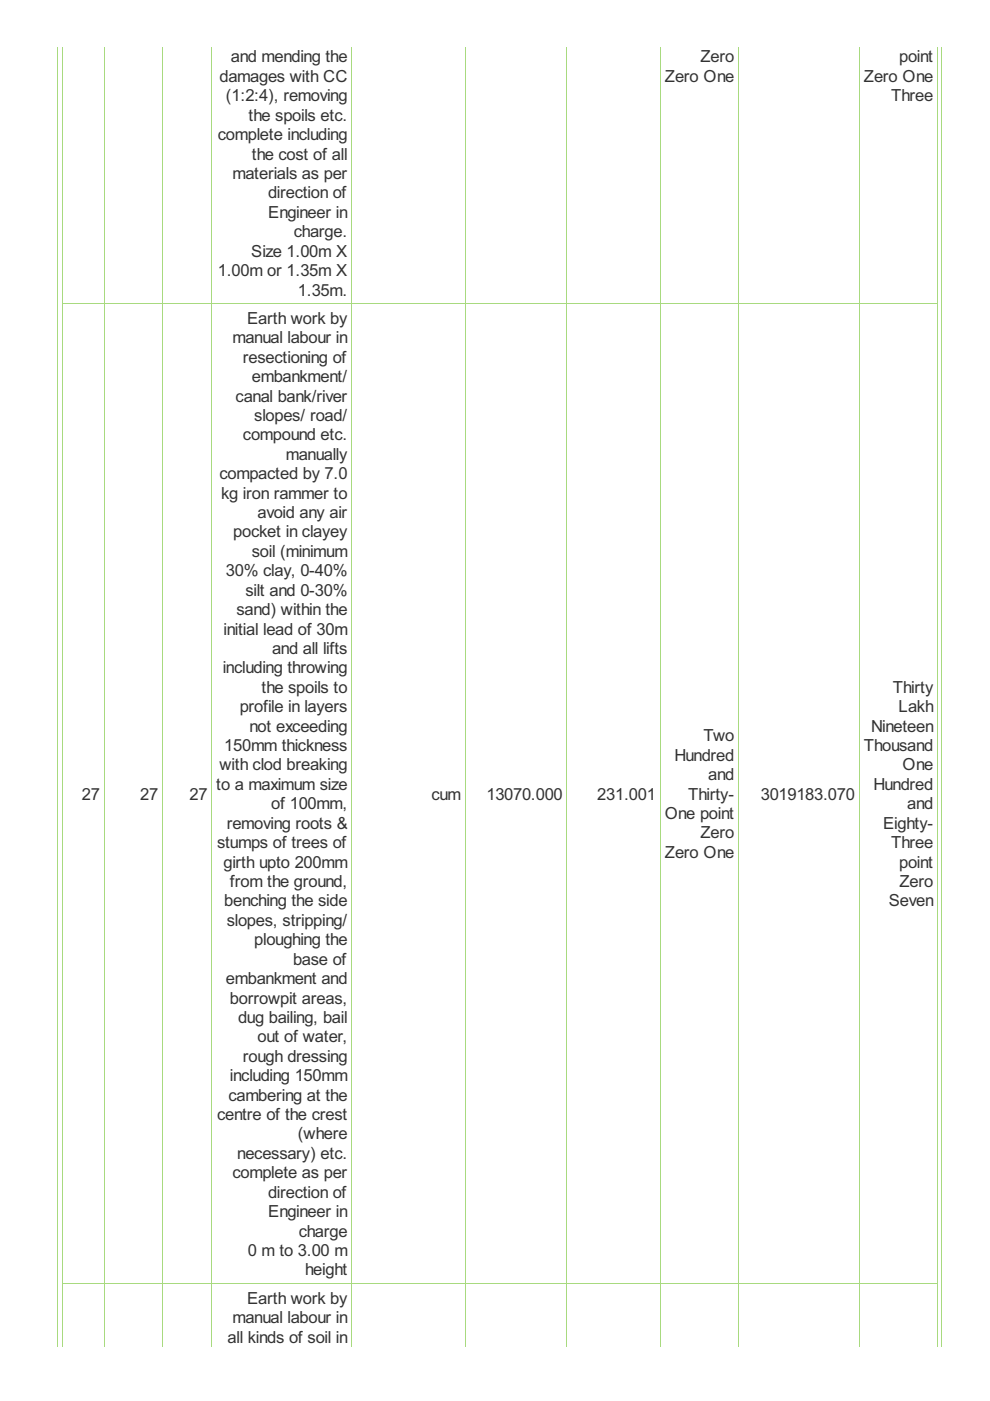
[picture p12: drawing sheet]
<svg xmlns="http://www.w3.org/2000/svg" width="210mm" height="297mm" viewBox="0 0 210 297" stroke-linecap="round" stroke-linejoin="round" font-family="sans-serif">
<defs><g id="words">
<g font-size="3.9" fill="#333">
<text x="46.5" y="17.4">damages with CC</text>
<text x="48.9" y="13.3">and mending the</text>
<text x="140.9" y="17.4">Zero One</text>
<text x="148.5" y="13.3">Zero</text>
<text x="183.1" y="17.4">Zero One</text>
<text x="190.6" y="13.3">point</text>
<text x="47.9" y="21.5">(1:2:4), removing</text>
<text x="189" y="21.5">Three</text>
<text x="46.2" y="29.7">complete including</text>
<text x="52.7" y="25.6">the spoils etc.</text>
<text x="53.4" y="33.8">the cost of all</text>
<text x="49.3" y="38">materials as per</text>
<text x="56.8" y="42.1">direction of</text>
<text x="56.9" y="46.2">Engineer in</text>
<text x="62.3" y="50.3">charge.</text>
<text x="46.2" y="58.5">1.00m or 1.35m X</text>
<text x="53.3" y="54.4">Size 1.00m X</text>
<text x="63.2" y="62.7">1.35m.</text>
<text x="52.4" y="68.7">Earth work by</text>
<text x="49.3" y="72.8">manual labour in</text>
<text x="51.5" y="76.9">resectioning of</text>
<text x="53.4" y="81">embankment/</text>
<text x="50" y="85.1">canal bank/river</text>
<text x="53.9" y="89.2">slopes/ road/</text>
<text x="51.5" y="93.4">compound etc.</text>
<text x="46.5" y="101.6">compacted by 7.0</text>
<text x="60.6" y="97.5">manually</text>
<text x="46.9" y="105.7">kg iron rammer to</text>
<text x="49.4" y="114">pocket in clayey</text>
<text x="54.6" y="109.8">avoid any air</text>
<text x="53.4" y="118.1">soil (minimum</text>
<text x="47.9" y="122.2">30% clay, 0-40%</text>
<text x="50.1" y="130.4">sand) within the</text>
<text x="52" y="126.3">silt and 0-30%</text>
<text x="47.4" y="134.5">initial lead of 30m</text>
<text x="47.2" y="142.8">including throwing</text>
<text x="57.7" y="138.7">and all lifts</text>
<text x="55.5" y="146.9">the spoils to</text>
<text x="189.3" y="146.9">Thirty</text>
<text x="50.8" y="151">profile in layers</text>
<text x="52.9" y="155.1">not exceeding</text>
<text x="184.7" y="155.1">Nineteen</text>
<text x="190.5" y="151">Lakh</text>
<text x="47.6" y="159.2">150mm thickness</text>
<text x="143" y="161.3">Hundred</text>
<text x="149.2" y="157.2">Two</text>
<text x="183.1" y="159.2">Thousand</text>
<text x="45.8" y="167.5">to a maximum size</text>
<text x="46.5" y="163.4">with clod breaking</text>
<text x="150.1" y="165.4">and</text>
<text x="185.2" y="167.5">Hundred</text>
<text x="191.4" y="163.4">One</text>
<text x="17.4" y="169.5">27</text>
<text x="29.7" y="169.5">27</text>
<text x="40.2" y="169.5">27</text>
<text x="57.5" y="171.6">of 100mm,</text>
<text x="91.5" y="169.5">cum</text>
<text x="103.1" y="169.5">13070.000</text>
<text x="126.6" y="169.5">231.001</text>
<text x="140.9" y="173.7">One point</text>
<text x="145.9" y="169.5">Thirty-</text>
<text x="161.3" y="169.5">3019183.070</text>
<text x="192.4" y="171.6">and</text>
<text x="46" y="179.8">stumps of trees of</text>
<text x="48.1" y="175.7">removing roots &amp;</text>
<text x="148.5" y="177.8">Zero</text>
<text x="187.3" y="175.7">Eighty-</text>
<text x="189" y="179.8">Three</text>
<text x="47.4" y="183.9">girth upto 200mm</text>
<text x="140.9" y="181.9">Zero One</text>
<text x="190.6" y="183.9">point</text>
<text x="48.8" y="188.1">from the ground,</text>
<text x="190.7" y="188.1">Zero</text>
<text x="47.6" y="192.2">benching the side</text>
<text x="48.1" y="196.3">slopes, stripping/</text>
<text x="188.5" y="192.2">Seven</text>
<text x="53.9" y="200.4">ploughing the</text>
<text x="47.9" y="208.6">embankment and</text>
<text x="62.1" y="204.5">base of</text>
<text x="48.8" y="212.8">borrowpit areas,</text>
<text x="50.5" y="216.9">dug bailing, bail</text>
<text x="54.6" y="221">out of water,</text>
<text x="51.5" y="225.1">rough dressing</text>
<text x="48.4" y="233.4">cambering at the</text>
<text x="48.8" y="229.2">including 150mm</text>
<text x="46" y="237.5">centre of the crest</text>
<text x="50.3" y="245.7">necessary) etc.</text>
<text x="63.2" y="241.6">(where</text>
<text x="49.3" y="249.8">complete as per</text>
<text x="56.8" y="253.9">direction of</text>
<text x="56.9" y="258.1">Engineer in</text>
<text x="63.3" y="262.2">charge</text>
<text x="52.5" y="266.3">0 m to 3.00 m</text>
<text x="64.7" y="270.4">height</text>
<text x="49.3" y="280.5">manual labour in</text>
<text x="52.4" y="276.4">Earth work by</text>
<text x="48.2" y="284.6">all kinds of soil in</text>
</g>
</g></defs>
<g fill="none" stroke="#a8da7f" stroke-width=".21">
<path d="M12.1 9.9v275.7M13.2 9.9v275.7M22.1 9.9v275.7M34.4 9.9v275.7M44.9 9.9v275.7M74.6 9.9v275.7M98.6 9.9v275.7M120.2 9.9v275.7M139.9 9.9v275.7M156.6 9.9v275.7M182.1 9.9v275.7M198.8 9.9v275.7"/>
<path d="M199.6 9.9v275.7M13.1 64.3h185.8M13.1 272h185.8"/>
</g>
<use href="#words"/>
</svg>
